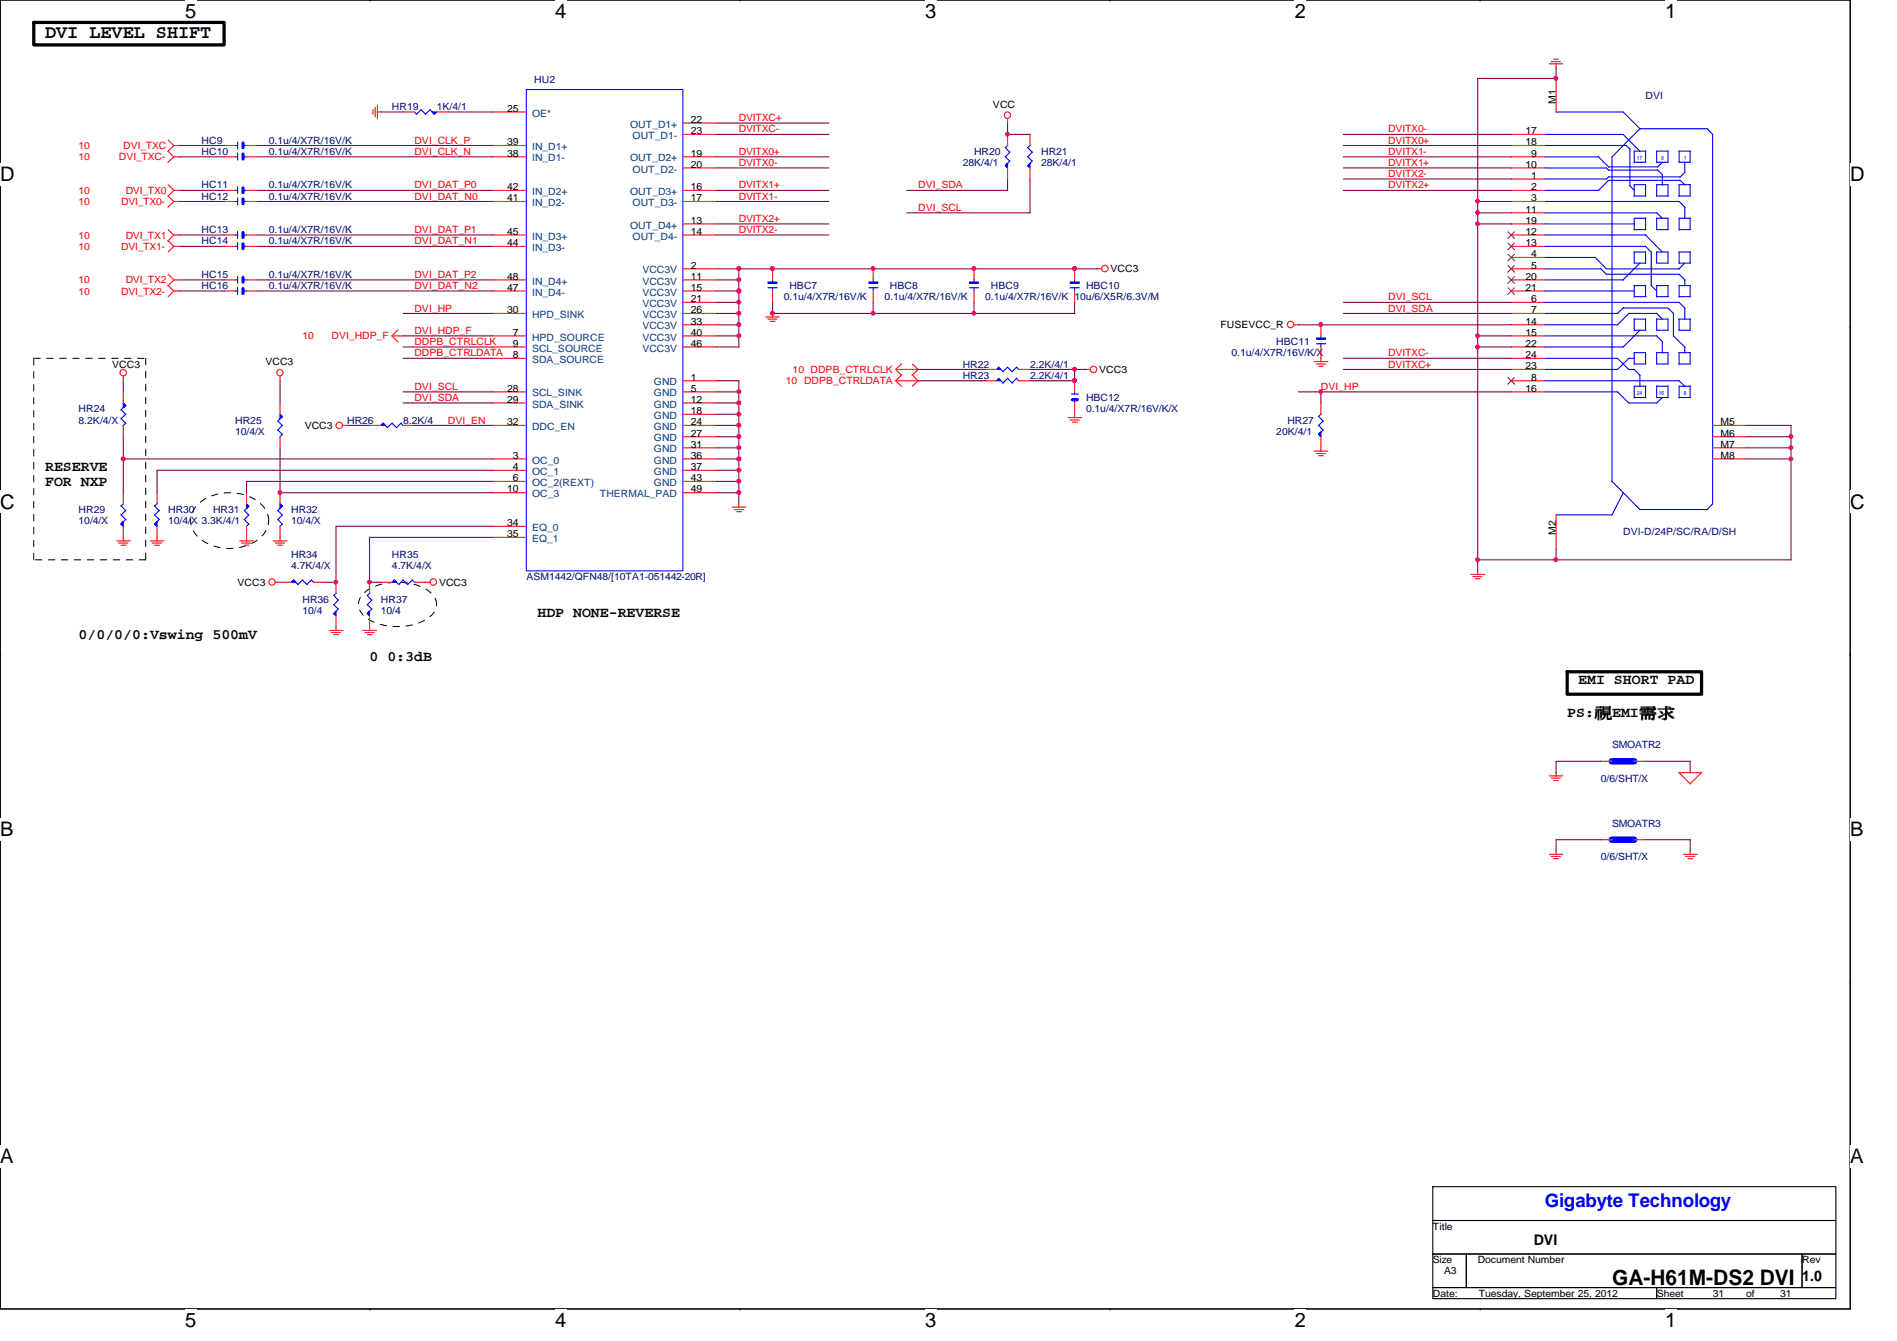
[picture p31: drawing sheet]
<svg xmlns="http://www.w3.org/2000/svg" width="297mm" height="210mm" viewBox="0 0 297 210" stroke-linecap="round" stroke-linejoin="round" font-family="sans-serif">
<defs><g id="words">
<text font-size="3.3" x="252.4" y="201.2">GA-H61M-DS2 DVI</text>
<g font-size="3.1">
<text x="29" y="2.8">5</text>
<text x="86.9" y="2.8">4</text>
<text x="144.9" y="2.8">3</text>
<text x="202.8" y="2.8">2</text>
<text x="260.7" y="2.8">1</text>
<text x="0" y="28.4">D</text>
<text x="289.7" y="28.4">D</text>
<text x="0" y="79.6">C</text>
<text x="289.7" y="79.6">C</text>
<text x="0" y="130.9">B</text>
<text x="289.7" y="130.9">B</text>
<text x="0" y="182.1">A</text>
<text x="289.7" y="182.1">A</text>
<text x="29" y="207.7">5</text>
<text x="86.9" y="207.7">4</text>
<text x="144.9" y="207.7">3</text>
<text x="202.8" y="207.7">2</text>
<text x="260.7" y="207.7">1</text>
</g>
<text font-size="3" x="7.1" y="6">DVI LEVEL SHIFT</text>
<text font-size="3" fill="#00f" x="241.9" y="188.9">Gigabyte Technology</text>
<g font-size="2.3">
<text x="7.1" y="73.7">RESERVE</text>
<text x="7.1" y="76.1">FOR NXP</text>
<text x="12.3" y="100">0/0/0/0:Vswing 500mV</text>
<text x="84.2" y="96.5">HDP NONE-REVERSE</text>
<text x="57.9" y="103.5">0 0:3dB</text>
<text x="247.1" y="107">EMI SHORT PAD</text>
<text x="245.4" y="112.3">PS:視EMI需需</text>
<text x="240.2" y="194.9">DVI</text>
<text x="282.2" y="200.5">1.0</text>
</g>
<g font-size="1.6" fill="#000080">
<text x="61.4" y="17.2">HR19</text>
<text x="68.4" y="17.2">1K/4/1</text>
<text x="83.6" y="13">HU2</text>
<text x="257.7" y="15.5">DVI</text>
<text x="31.6" y="22.5">HC9</text>
<text x="42.1" y="22.5">0.1u/4/X7R/16V/K</text>
<text x="31.6" y="24.2">HC10</text>
<text x="31.6" y="29.5">HC11</text>
<text x="42.1" y="24.2">0.1u/4/X7R/16V/K</text>
<text x="42.1" y="29.5">0.1u/4/X7R/16V/K</text>
<text x="150.7" y="26">28K/4/1</text>
<text x="152.5" y="24.2">HR20</text>
<text x="163" y="24.2">HR21</text>
<text x="163" y="26">28K/4/1</text>
<text x="31.6" y="31.2">HC12</text>
<text x="42.1" y="31.2">0.1u/4/X7R/16V/K</text>
<text x="31.6" y="38.2">HC14</text>
<text x="31.6" y="36.5">HC13</text>
<text x="42.1" y="38.2">0.1u/4/X7R/16V/K</text>
<text x="42.1" y="36.5">0.1u/4/X7R/16V/K</text>
<text x="31.6" y="45.3">HC16</text>
<text x="31.6" y="43.5">HC15</text>
<text x="42.1" y="45.3">0.1u/4/X7R/16V/K</text>
<text x="42.1" y="43.5">0.1u/4/X7R/16V/K</text>
<text x="122.7" y="47">0.1u/4/X7R/16V/K</text>
<text x="123.6" y="45.3">HBC7</text>
<text x="138.5" y="47">0.1u/4/X7R/16V/K</text>
<text x="139.4" y="45.3">HBC8</text>
<text x="154.3" y="47">0.1u/4/X7R/16V/K 10u/6/X5R/6.3V/M</text>
<text x="155.1" y="45.3">HBC9</text>
<text x="170" y="45.3">HBC10</text>
<text x="150.7" y="59.3">HR23</text>
<text x="150.7" y="57.5">HR22</text>
<text x="161.3" y="59.3">2.2K/4/1</text>
<text x="161.3" y="57.5">2.2K/4/1</text>
<text x="192.8" y="55.8">0.1u/4/X7R/16V/K/X</text>
<text x="199.9" y="54">HBC11</text>
<text x="12.3" y="64.5">HR24</text>
<text x="170" y="62.8">HBC12</text>
<text x="170" y="64.5">0.1u/4/X7R/16V/K/X</text>
<text x="12.3" y="66.3">8.2K/4/X</text>
<text x="36.8" y="66.3">HR25</text>
<text x="36.8" y="68">10/4/X</text>
<text x="54.4" y="66.3">HR26</text>
<text x="63.1" y="66.3">8.2K/4</text>
<text x="199.9" y="68">20K/4/1</text>
<text x="201.6" y="66.3">HR27</text>
<text x="12.3" y="80.3">HR29</text>
<text x="12.3" y="82">10/4/X</text>
<text x="26.3" y="80.3">HR30</text>
<text x="26.3" y="82">10/4/X 3.3K/4/1</text>
<text x="33.4" y="80.3">HR31</text>
<text x="45.6" y="80.3">HR32</text>
<text x="45.6" y="82">10/4/X</text>
<text x="254.2" y="83.8">DVI-D/24P/SC/RA/D/SH</text>
<text x="45.6" y="87.3">HR34</text>
<text x="45.6" y="89.1">4.7K/4/X</text>
<text x="61.4" y="87.3">HR35</text>
<text x="61.4" y="89.1">4.7K/4/X</text>
<text x="47.4" y="94.3">HR36</text>
<text x="59.6" y="94.3">HR37</text>
<text x="82.4" y="90.8">ASM1442/QFN48/[10TA1-051442-20R]</text>
<text x="47.4" y="96.1">10/4</text>
<text x="59.6" y="96.1">10/4</text>
<text x="252.4" y="117.1">SMOATR2</text>
<text x="250.7" y="122.4">0/6/SHT/X</text>
<text x="252.4" y="129.4">SMOATR3</text>
<text x="250.7" y="134.6">0/6/SHT/X</text>
</g>
<g font-size="1.6">
<text x="79.4" y="17.5">25</text>
<text x="155.5" y="16.8">VCC</text>
<text x="243.6" y="16.3" transform="rotate(-90 243.6 16.3)">M1</text>
<text x="79.4" y="22.7">39</text>
<text x="108.2" y="19.2">22</text>
<text x="108.2" y="21">23</text>
<text x="238.9" y="21">17</text>
<text x="238.9" y="22.7">18</text>
<text x="79.4" y="29.8">42</text>
<text x="79.4" y="24.5">38</text>
<text x="108.2" y="29.8">16</text>
<text x="108.2" y="24.5">19</text>
<text x="108.2" y="26.2">20</text>
<text x="238.9" y="26.2">10</text>
<text x="239.8" y="24.5">9</text>
<text x="239.8" y="28">1</text>
<text x="239.8" y="29.8">2</text>
<text x="79.4" y="31.5">41</text>
<text x="108.2" y="35">13</text>
<text x="108.2" y="31.5">17</text>
<text x="238.9" y="33.3">11</text>
<text x="238.9" y="35">19</text>
<text x="239.8" y="31.5">3</text>
<text x="79.4" y="38.5">44</text>
<text x="79.4" y="36.7">45</text>
<text x="108.2" y="36.7">14</text>
<text x="238.9" y="36.7">12</text>
<text x="238.9" y="38.5">13</text>
<text x="239.8" y="40.3">4</text>
<text x="79.4" y="45.5">47</text>
<text x="79.4" y="43.8">48</text>
<text x="108.2" y="42">2</text>
<text x="108.2" y="43.8">11</text>
<text x="108.2" y="45.5">15</text>
<text x="108.2" y="47.3">21</text>
<text x="173.9" y="42.6">VCC3</text>
<text x="238.9" y="43.8">20</text>
<text x="238.9" y="45.5">21</text>
<text x="239.8" y="42">5</text>
<text x="239.8" y="47.3">6</text>
<text x="79.4" y="49">30</text>
<text x="80.3" y="52.5">7</text>
<text x="108.2" y="49">26</text>
<text x="108.2" y="50.8">33</text>
<text x="108.2" y="52.5">40</text>
<text x="191.1" y="51.4">FUSEVCC_R</text>
<text x="238.9" y="50.8">14</text>
<text x="238.9" y="52.5">15</text>
<text x="239.8" y="49">7</text>
<text x="17.6" y="57.5">VCC3</text>
<text x="41.6" y="57.2">VCC3</text>
<text x="80.3" y="54.3">9</text>
<text x="80.3" y="56">8</text>
<text x="108.2" y="54.3">46</text>
<text x="108.2" y="59.6">1</text>
<text x="172.1" y="58.4">VCC3</text>
<text x="238.9" y="54.3">22</text>
<text x="238.9" y="56">24</text>
<text x="238.9" y="57.8">23</text>
<text x="239.8" y="59.6">8</text>
<text x="79.4" y="61.3">28</text>
<text x="79.4" y="63">29</text>
<text x="108.2" y="61.3">5</text>
<text x="108.2" y="63">12</text>
<text x="108.2" y="64.8">18</text>
<text x="238.9" y="61.3">16</text>
<text x="47.7" y="67.2">VCC3</text>
<text x="79.4" y="66.5">32</text>
<text x="80.3" y="71.8">3</text>
<text x="108.2" y="66.5">24</text>
<text x="108.2" y="68.3">27</text>
<text x="108.2" y="70.1">31</text>
<text x="108.2" y="71.8">36</text>
<text x="269.4" y="66.5">M5</text>
<text x="269.4" y="68.3">M6</text>
<text x="269.4" y="70.1">M7</text>
<text x="269.4" y="71.8">M8</text>
<text x="79.4" y="77.1">10</text>
<text x="80.3" y="73.6">4</text>
<text x="80.3" y="75.3">6</text>
<text x="108.2" y="73.6">37</text>
<text x="108.2" y="75.3">43</text>
<text x="108.2" y="77.1">49</text>
<text x="79.4" y="82.3">34</text>
<text x="243.6" y="83.7" transform="rotate(-90 243.6 83.7)">M2</text>
<text x="79.4" y="84.1">35</text>
<text x="37.2" y="91.7">VCC3</text>
<text x="68.7" y="91.7">VCC3</text>
<text x="224.4" y="192.5">Title</text>
<text x="224.4" y="197.7">Size</text>
<text x="231.4" y="197.7">Document Number</text>
<text x="282.2" y="197.7">Rev</text>
<text x="224.4" y="203">Date:</text>
<text x="226.1" y="199.5">A3</text>
<text x="231.6" y="203">Tuesday, September 25, 2012</text>
<text x="259.4" y="203">Sheet</text>
<text x="268.2" y="203">31</text>
<text x="273.4" y="203">of</text>
<text x="278.7" y="203">31</text>
</g>
<g font-size="1.6" fill="#f00">
<text x="12.3" y="23.4">10</text>
<text x="19.3" y="23.4">DVI_TXC</text>
<text x="64.9" y="22.5">DVI_CLK_P</text>
<text x="115.7" y="20.7">DVITXC-</text>
<text x="115.7" y="19">DVITXC+</text>
<text x="217.4" y="22.5">DVITX0+</text>
<text x="217.4" y="20.7">DVITX0-</text>
<text x="12.3" y="25.1">10</text>
<text x="18.6" y="25.1">DVI_TXC-</text>
<text x="64.9" y="24.2">DVI_CLK_N</text>
<text x="64.9" y="29.5">DVI_DAT_P0</text>
<text x="115.7" y="29.5">DVITX1+</text>
<text x="115.7" y="26">DVITX0-</text>
<text x="115.7" y="24.2">DVITX0+</text>
<text x="143.8" y="29.5">DVI_SDA</text>
<text x="217.4" y="27.7">DVITX2-</text>
<text x="217.4" y="29.5">DVITX2+</text>
<text x="217.4" y="26">DVITX1+</text>
<text x="217.4" y="24.2">DVITX1-</text>
<text x="12.3" y="30.4">10</text>
<text x="12.3" y="32.1">10</text>
<text x="19" y="32.1">DVI_TX0-</text>
<text x="19.7" y="30.4">DVI_TX0</text>
<text x="64.9" y="31.2">DVI_DAT_N0</text>
<text x="115.7" y="34.8">DVITX2+</text>
<text x="115.7" y="31.2">DVITX1-</text>
<text x="143.8" y="33">DVI_SCL</text>
<text x="12.3" y="37.4">10</text>
<text x="12.3" y="39.1">10</text>
<text x="19" y="39.1">DVI_TX1-</text>
<text x="19.7" y="37.4">DVI_TX1</text>
<text x="64.9" y="36.5">DVI_DAT_P1</text>
<text x="64.9" y="38.2">DVI_DAT_N1</text>
<text x="115.7" y="36.5">DVITX2-</text>
<text x="12.3" y="44.4">10</text>
<text x="12.3" y="46.1">10</text>
<text x="19" y="46.1">DVI_TX2-</text>
<text x="19.7" y="44.4">DVI_TX2</text>
<text x="64.9" y="45.3">DVI_DAT_N2</text>
<text x="64.9" y="43.5">DVI_DAT_P2</text>
<text x="217.4" y="47">DVI_SCL</text>
<text x="47.4" y="53.1">10</text>
<text x="51.9" y="53.1">DVI_HDP_F</text>
<text x="64.9" y="52.3">DVI_HDP_F</text>
<text x="64.9" y="48.8">DVI_HP</text>
<text x="217.4" y="48.8">DVI_SDA</text>
<text x="64.9" y="55.8">DDPB_CTRLDATA</text>
<text x="64.9" y="54">DDPB_CTRLCLK</text>
<text x="124.1" y="58.4">10 DDPB_CTRLCLK</text>
<text x="217.4" y="57.5">DVITXC+</text>
<text x="217.4" y="55.8">DVITXC-</text>
<text x="64.9" y="61">DVI_SCL</text>
<text x="64.9" y="62.8">DVI_SDA</text>
<text x="123.1" y="60.2">10 DDPB_CTRLDATA</text>
<text x="206.8" y="61">DVI_HP</text>
<text x="70.1" y="66.3">DVI_EN</text>
</g>
<g font-size="1.6" fill="#004080">
<text x="83.3" y="18.2">OE*</text>
<text x="83.3" y="23.5">IN_D1+</text>
<text x="98.7" y="20">OUT_D1+</text>
<text x="99.1" y="21.8">OUT_D1-</text>
<text x="83.3" y="25.3">IN_D1-</text>
<text x="98.7" y="25.3">OUT_D2+</text>
<text x="99.1" y="27">OUT_D2-</text>
<text x="83.3" y="30.5">IN_D2+</text>
<text x="83.3" y="32.3">IN_D2-</text>
<text x="98.7" y="35.8">OUT_D4+</text>
<text x="98.7" y="30.5">OUT_D3+</text>
<text x="99.1" y="32.3">OUT_D3-</text>
<text x="83.3" y="39.3">IN_D3-</text>
<text x="83.3" y="37.5">IN_D3+</text>
<text x="99.1" y="37.5">OUT_D4-</text>
<text x="83.3" y="46.3">IN_D4-</text>
<text x="83.3" y="44.5">IN_D4+</text>
<text x="100.6" y="42.8">VCC3V</text>
<text x="100.6" y="44.5">VCC3V</text>
<text x="100.6" y="46.3">VCC3V</text>
<text x="83.3" y="49.8">HPD_SINK</text>
<text x="83.3" y="53.3">HPD_SOURCE</text>
<text x="100.6" y="48">VCC3V</text>
<text x="100.6" y="49.8">VCC3V</text>
<text x="100.6" y="51.6">VCC3V</text>
<text x="100.6" y="53.3">VCC3V</text>
<text x="83.3" y="55">SCL_SOURCE</text>
<text x="83.3" y="56.8">SDA_SOURCE</text>
<text x="100.6" y="55">VCC3V</text>
<text x="83.3" y="62.1">SCL_SINK</text>
<text x="83.3" y="63.8">SDA_SINK</text>
<text x="102.4" y="60.3">GND</text>
<text x="102.4" y="62.1">GND</text>
<text x="102.4" y="63.8">GND</text>
<text x="102.4" y="65.6">GND</text>
<text x="83.3" y="67.3">DDC_EN</text>
<text x="102.4" y="67.3">GND</text>
<text x="102.4" y="69.1">GND</text>
<text x="102.4" y="70.8">GND</text>
<text x="83.3" y="72.6">OC_0</text>
<text x="83.3" y="74.3">OC_1</text>
<text x="83.3" y="76.1">OC_2(REXT)</text>
<text x="83.3" y="77.9">OC_3</text>
<text x="93.9" y="77.9">THERMAL_PAD</text>
<text x="102.4" y="72.6">GND</text>
<text x="102.4" y="74.3">GND</text>
<text x="102.4" y="76.1">GND</text>
<text x="83.3" y="83.1">EQ_0</text>
<text x="83.3" y="84.8">EQ_1</text>
</g>
<g font-size=".9" fill="#00f">
<text x="256.3" y="25">17</text>
<text x="260.1" y="25">9</text>
<text x="263.6" y="25">1</text>
<text x="256.3" y="61.8">24</text>
<text x="259.8" y="61.8">16</text>
<text x="263.6" y="61.8">8</text>
</g>
</g></defs>
<path d="M0 0h289.7v204.9h-289.7z" fill="none" stroke="#000" stroke-width=".17"/>
<g fill="#fff">
<path d="M29 0h1.7v3.5h-1.7z"/>
<path d="M29 204.9h1.7v3.5h-1.7z"/>
</g>
<path d="M57.9 0h.1M57.9 204.9h.1" fill="none" stroke="#000" stroke-width=".17"/>
<g fill="#fff">
<path d="M86.9 0h1.7v3.5h-1.7z"/>
<path d="M86.9 204.9h1.7v3.5h-1.7z"/>
</g>
<path d="M115.9 0h.1M115.9 204.9h.1" fill="none" stroke="#000" stroke-width=".17"/>
<g fill="#fff">
<path d="M144.9 0h1.7v3.5h-1.7z"/>
<path d="M144.9 204.9h1.7v3.5h-1.7z"/>
</g>
<path d="M173.8 0h.1M173.8 204.9h.1" fill="none" stroke="#000" stroke-width=".17"/>
<g fill="#fff">
<path d="M202.8 0h1.7v3.5h-1.7z"/>
<path d="M202.8 204.9h1.7v3.5h-1.7z"/>
</g>
<path d="M231.8 0h.1M231.8 204.9h.1" fill="none" stroke="#000" stroke-width=".17"/>
<g fill="#fff">
<path d="M260.7 0h1.8v3.5h-1.8z"/>
<path d="M260.7 204.9h1.8v3.5h-1.8z"/>
<path d="M0 25.6h2.3v3.5h-2.3z"/>
<path d="M289.7 25.6h2.3v3.5h-2.3z"/>
<path d="M0 76.8h2.3v3.5h-2.3z"/>
<path d="M289.7 76.8h2.3v3.5h-2.3z"/>
</g>
<path d="M0 51.2h.1M289.7 51.2h.1" fill="none" stroke="#000" stroke-width=".17"/>
<g fill="#fff">
<path d="M0 128.1h2.1v3.4h-2.1z"/>
<path d="M289.7 128.1h2.1v3.4h-2.1z"/>
</g>
<path d="M0 102.4h.1M289.7 102.4h.1" fill="none" stroke="#000" stroke-width=".17"/>
<path d="M0 102.4h.1M289.7 102.4h.1" fill="none" stroke="#000" stroke-width=".16"/>
<g fill="#fff">
<path d="M0 179.3h2.1v3.4h-2.1z"/>
<path d="M289.7 179.3h2.1v3.4h-2.1z"/>
</g>
<path d="M0 153.7h.1M289.7 153.7h.1M224.4 185.8h63.1v5.2h-63.1zM224.4 191h63.1v5.3h-63.1zM224.4 196.3h5.2v5.2h-5.2zM229.6 196.3h52.6v5.2h-52.6zM282.2 196.3h5.3v5.2h-5.3zM224.4 201.5h35v1.8h-35zM259.4 201.5h28.1v1.8h-28.1z" fill="none" stroke="#000" stroke-width=".17"/>
<path d="M5.3 56.1h17.5M22.8 56.1v31.5M31 78.9a7.7 7.7 0 0 1 9.9 0 3.5 3.5 0 0 1-.6 5.7 7.8 7.8 0 0 1-9.3-.6 3.4 3.4 0 0 1 0-5.1zM5.3 87.6v-31.5M22.8 87.6h-17.5M57 92.8a8.9 8.9 0 0 1 8.3-1.2 4.5 4.5 0 0 1 3 2.4 2.47 2.47 0 0 1-1.4 2.8 9.5 9.5 0 0 1-9.3 0 2.42 2.42 0 0 1-.6-4z" fill="none" stroke="#000" stroke-width=".16" stroke-dasharray="1 1 1 1 1 1 1 1"/>
<path d="M5.3 3.5h29.8v3.5h-29.8zM245.4 105.2h21v3.5h-21z" fill="none" stroke="#000" stroke-width=".51"/>
<g fill="none" stroke="#f00" stroke-width=".17">
<path d="M58.4 17.1v.8M58.8 16.8v1.5M59 17.5h.6M59.1 16.4v2.2M157.8 18.6v.7M242.6 10h2.1M242.9 9.7h1.4M243.3 9.3h.7M243.7 9.9v.6M26.3 37.6l.9 1M26.3 23.7l1 .9M26.3 21.9l1 .9"/>
<path d="M26.3 30.7l1 .9M26.3 35.9l1 .9M26.3 28.9l1 .9M27.2 38.6h.9M27.2 24.6h.9M27.2 22.8h.9M27.2 31.5h.9M27.2 36.8h.9M27.2 29.8h.9M27.2 24.6l-.9 .8M27.2 22.8l-.9 .9M27.2 31.5l-.9 1"/>
<path d="M27.2 36.8l-.9 .9M27.2 29.8l-.9 .9M27.3 38.5l-1 1M19.3 58.9v.7M26.3 44.7l.9 .8M26.3 42.9l1 1M27.2 45.5h.9M27.2 43.8h.9M27.2 43.8l-.9 .9M27.3 45.5l-1 .9M43.9 58.9v.7M61.4 52.6h1.8"/>
<path d="M61.4 52.6l.9 .9M62.3 51.6l-.9 1M119.9 49.6h2.1M120.2 50h1.5M120.6 50.3h.8M121 49.1v.6M140.2 59.6l1 .9M140.2 57.8h3.6l-1 1M140.2 57.8l1 1M141.2 58.7l-1 .9M141.2 56.9l-1 .9M142.8 58.7l1 .9h-3.6"/>
<path d="M142.9 57l.9 .9M143.8 59.6l-.9 .8M170 57.8h.7M171.7 42.1h.8M202.6 50.8h.8M205.8 56.6h2.1M206.1 57h1.4M206.5 57.3h.7M206.8 56.1v.5M53.7 66.6h.7M114.7 79.4h2.1M115 79.8h1.4"/>
<path d="M115.7 78.9v.5M167.2 65.4h2.2M167.5 65.7h1.5M167.9 66.1h.8M168.3 64.9v.5M205.8 70.6h2.1M206.1 71h1.4M206.5 71.3h.7M206.8 70.1v.6M18.3 84.7h2.1M18.6 85h1.4M19 85.3h.7"/>
<path d="M19.3 84.1v.6M23.5 84.7h2.1M23.8 85h1.5M24.2 85.3h.8M24.6 84.1v.6M37.5 84.7h2.2M37.8 85h1.5M38.3 85.3h.7M38.6 84.1v.6M42.8 84.7h2.2M43.1 85h1.5M43.1 91.1h.8"/>
<path d="M43.5 85.3h.7M43.9 84.1v.6M51.6 98.7h2.1M51.9 99h1.4M52.3 99.4h.7M52.6 98.1v.6M56.8 98.7h2.2M57.1 99h1.5M57.5 99.4h.7M57.9 98.1v.6M66.6 91.1h.7M115.4 80.1h.7"/>
<path d="M230.3 89.9h2.2M230.6 90.3h1.5M231 90.6h.8M231.4 89.4v.6M242.6 121.4h2.1M242.6 133.7h2.1M242.9 121.8h1.4M242.9 134.1h1.4M243.3 122.2h.7M243.3 134.4h.7M243.7 120.9v.6M243.7 133.2v.6"/>
<path d="M262.9 120.9l1.8 1.8M262.9 120.9h3.6M263.6 133.7h2.2M263.9 134.1h1.5M264.3 134.4h.8M264.7 133.2v.6M266.4 120.9l-1.8 1.8"/>
<circle cx="157.7" cy="18" r=".5"/>
<circle cx="19.3" cy="58.3" r=".51"/>
<circle cx="43.8" cy="58.3" r=".5"/>
<circle cx="171.2" cy="57.8" r=".51"/>
<circle cx="173" cy="42" r=".51"/>
<circle cx="202.1" cy="50.8" r=".51"/>
<circle cx="53.1" cy="66.6" r=".51"/>
<circle cx="42.6" cy="91.1" r=".5"/>
<circle cx="67.9" cy="91.1" r=".51"/>
</g>
<path d="M160.9 25.9l.4 .4M160.9 24.5l.7 .7M160.9 23.1l.7 .7M161.3 22.7l-.4 .4M161.7 25.2l-.8 .7M161.7 23.8l-.8 .8" fill="none" stroke="#00f" stroke-width=".17"/>
<path d="M161.3 25.6v.7l-.4-.4z" fill-rule="evenodd" fill="#00f"/>
<path d="M157.4 25.9l.4 .4M157.4 24.5l.7 .7M157.4 23.1l.7 .7M157.8 22.7l-.4 .4M158.1 25.2l-.7 .7M158.1 23.8l-.7 .8M161.3 25.6v.7l-.4-.4z" fill="none" stroke="#00f" stroke-width=".17"/>
<path d="M161.3 21v1.8M161.3 26.3v1.7" fill="none" stroke="#f00" stroke-width=".17"/>
<path d="M157.8 25.6v.7l-.4-.4z" fill-rule="evenodd" fill="#00f"/>
<path d="M36.8 24.6h.4M37.2 24v1.1M38 24.6h.6M157.8 25.6v.7l-.4-.4zM46 90.8l.7 .7M46 90.8l-.4 .3M47.4 90.8l.7 .7M47.4 90.8l-.8 .7M48.8 90.8l.3 .4M48.8 90.8l-.8 .7" fill="none" stroke="#00f" stroke-width=".17"/>
<path d="M35.1 24.6h1.7M38.6 24.6h1.7M157.8 21v1.8M157.8 26.3v1.7" fill="none" stroke="#f00" stroke-width=".17"/>
<path d="M38.1 24.1v.8" fill="none" stroke="#00f" stroke-width=".51"/>
<path d="M45.6 91.1l.4-.3 .3 .3-.3-.3 .3 .3z" fill-rule="evenodd" fill="#00f"/>
<path d="M157.8 59.2l.7 .8M157.8 59.2l-.8 .7M159.2 59.2l.3 .4M159.2 59.2l-.7 .7M45.6 91.1l.4-.3 .3 .3-.3-.3 .3 .3z" fill="none" stroke="#00f" stroke-width=".17"/>
<path d="M43.9 91.1h1.7M49.1 91.1h1.8" fill="none" stroke="#f00" stroke-width=".17"/>
<path d="M156.4 59.2l.3 .4h-.7z" fill-rule="evenodd" fill="#00f"/>
<path d="M156.4 59.2l.3 .4h-.7zM156.4 59.2l.7 .8M19 64.1l.7 .8M19 65.5l.7 .8M19.3 63.1l.4 .4M19.7 63.5l-.8 .7M19.7 64.9l-.8 .7M19.7 66.2l-.4 .4" fill="none" stroke="#00f" stroke-width=".17"/>
<path d="M154.3 59.6h1.7M159.5 59.6h1.8" fill="none" stroke="#f00" stroke-width=".17"/>
<path d="M19.3 63.1l.4 .4-.4 .3 .4-.3-.4 .3z" fill-rule="evenodd" fill="#00f"/>
<path d="M19.3 63.1l.4 .4-.4 .3 .4-.3-.4 .3zM206.4 67.9l.4 .5M206.4 66.5l.8 .8M206.4 65.1l.8 .8M206.9 64.8l-.4 .4M207.2 67.3l-.7 .7M207.2 65.9l-.7 .7" fill="none" stroke="#00f" stroke-width=".17"/>
<path d="M19.3 61.3v1.8M19.3 66.6v1.8" fill="none" stroke="#f00" stroke-width=".17"/>
<path d="M206.5 68l.3-.4v.8l-.3-.4 .3-.4z" fill-rule="evenodd" fill="#00f"/>
<path d="M43.5 65.9l.7 .7M43.5 67.3l.7 .7M43.9 64.9l.3 .3M44.2 65.2l-.7 .8M44.2 66.6l-.7 .7M44.2 68l-.4 .4M206.5 68l.3-.4v.8l-.3-.4 .3-.4z" fill="none" stroke="#00f" stroke-width=".17"/>
<path d="M206.8 63.1v1.8M206.8 68.4v1.7" fill="none" stroke="#f00" stroke-width=".17"/>
<path d="M43.9 64.9l.3 .3-.3 .3 .3-.3-.3 .3z" fill-rule="evenodd" fill="#00f"/>
<path d="M151.8 45h1.4M152.5 43.8v.4M152.5 45v.5M43.9 64.9l.3 .3-.3 .3 .3-.3-.3 .3z" fill="none" stroke="#00f" stroke-width=".17"/>
<path d="M43.9 63.1v1.8M43.9 68.4v1.7" fill="none" stroke="#f00" stroke-width=".17"/>
<path d="M151.8 44.2h1.4v.1h-1.4z" fill-rule="evenodd" fill="#00f"/>
<g fill="none" stroke="#00f" stroke-width=".17">
<path d="M36.8 38.6h.4M37.2 38v1.1M38 38.6h.6M151.8 44.2h1.4v.1h-1.4zM43.5 79.9l.7 .7M43.9 78.9l.3 .3M44.2 79.2l-.7 .8M167.8 61.7h1.1M168.3 61.3v.4M168.3 62.5v.6M43.5 81.3l.7 .8M44.2 80.6l-.7 .8"/>
<path d="M44.2 82l-.4 .4"/>
</g>
<path d="M35.1 38.6h1.7M38.6 38.6h1.7M152.5 42.1v1.7M152.5 45.5v1.8M168.3 59.6v1.7M168.3 63.1v1.8M250.6 119.2h1.8M255.9 119.2h1.8M250.6 131.4h1.8M255.9 131.4h1.8" fill="none" stroke="#f00" stroke-width=".17"/>
<path d="M38.1 38.2v.7M167.9 62.6h.8" fill="none" stroke="#00f" stroke-width=".51"/>
<path d="M252.4 119.2h3.5M252.4 131.4h3.5" fill="none" stroke="#00f" stroke-width="1"/>
<path d="M43.9 78.9l.3 .3-.3 .4 .3-.4-.3 .4z" fill-rule="evenodd" fill="#00f"/>
<path d="M36.8 22.8h.4M37.2 22.2v1.1M38 22.8h.6M43.9 78.9l.3 .3-.3 .4 .3-.4-.3 .4zM52.2 96l.4 .4M52.2 94.6l.8 .7M52.2 93.2l.8 .7M52.7 92.8l-.4 .4M53 95.3l-.7 .8M53 93.9l-.7 .8" fill="none" stroke="#00f" stroke-width=".17"/>
<path d="M35.1 22.8h1.7M38.6 22.8h1.7M43.9 77.1v1.8M43.9 82.4v1.7" fill="none" stroke="#f00" stroke-width=".17"/>
<path d="M38.1 22.4v.7" fill="none" stroke="#00f" stroke-width=".51"/>
<path d="M52.6 95.7v.7l-.3-.3z" fill-rule="evenodd" fill="#00f"/>
<path d="M64.8 17.5l.4 .4M65.9 17.1l.7 .8M65.9 17.2l-.7 .7M67.3 17.1l.7 .8M67.3 17.2l-.7 .7M68.4 17.5l-.4 .4M36.8 36.8h.4M37.2 36.2v1.1M38 36.8h.6M52.6 95.7v.7l-.3-.3z" fill="none" stroke="#00f" stroke-width=".17"/>
<path d="M35.1 36.8h1.7M38.6 36.8h1.7M52.6 91.1v1.8M52.6 96.4v1.7" fill="none" stroke="#f00" stroke-width=".17"/>
<path d="M38.1 36.4v.8" fill="none" stroke="#00f" stroke-width=".51"/>
<path d="M67.7 17.5h.7l-.4 .4z" fill-rule="evenodd" fill="#00f"/>
<path d="M67.7 17.5h.7l-.4 .4zM120.3 45h1.4M121 43.8v.4M121 45v.5" fill="none" stroke="#00f" stroke-width=".17"/>
<path d="M63.1 17.5h1.8M68.4 17.5h1.7" fill="none" stroke="#f00" stroke-width=".17"/>
<path d="M120.3 44.2h1.4v.1h-1.4z" fill-rule="evenodd" fill="#00f"/>
<path d="M120.3 44.2h1.4v.1h-1.4zM136.1 45h1.4M136.7 43.8v.4M136.7 45v.5" fill="none" stroke="#00f" stroke-width=".17"/>
<path d="M121 42.1v1.7M121 45.5v1.8" fill="none" stroke="#f00" stroke-width=".17"/>
<path d="M136.1 44.2h1.3v.1h-1.3z" fill-rule="evenodd" fill="#00f"/>
<path d="M36.8 45.5h.4M37.2 45v1.1M38 45.5h.6M136.1 44.2h1.3v.1h-1.3zM18.9 79.2l.8 .7M19.3 78.8l-.3 .4M19.7 79.9l-.7 .7M18.9 82l.4 .4M18.9 80.6l.8 .7M19.7 81.3l-.7 .7" fill="none" stroke="#00f" stroke-width=".17"/>
<path d="M35.1 45.5h1.7M38.6 45.5h1.7M136.7 42.1v1.7M136.7 45.5v1.8" fill="none" stroke="#f00" stroke-width=".17"/>
<path d="M38.1 45.2v.7" fill="none" stroke="#00f" stroke-width=".51"/>
<path d="M19.3 81.7v.7l-.3-.4z" fill-rule="evenodd" fill="#00f"/>
<path d="M19.3 81.7v.7l-.3-.4zM57.5 96l.4 .4M57.5 94.6l.7 .7M57.5 93.2l.7 .7M57.9 92.8l-.4 .4M58.2 95.3l-.7 .8M58.2 93.9l-.7 .8" fill="none" stroke="#00f" stroke-width=".17"/>
<path d="M19.3 77.1v1.8M19.3 82.4v1.7" fill="none" stroke="#f00" stroke-width=".17"/>
<path d="M57.9 95.7v.7l-.4-.3z" fill-rule="evenodd" fill="#00f"/>
<path d="M36.8 29.8h.4M37.2 29.2v1.1M38 29.8h.6M60 66.2l.7 .8M60 66.2l-.4 .4M61.4 66.2l.7 .8M61.4 66.2l-.7 .7M62.8 66.2l.4 .4M62.8 66.2l-.7 .7M57.9 95.7v.7l-.4-.3z" fill="none" stroke="#00f" stroke-width=".17"/>
<path d="M35.1 29.8h1.7M38.6 29.8h1.7M57.9 91.1v1.8M57.9 96.4v1.7" fill="none" stroke="#f00" stroke-width=".17"/>
<path d="M38.1 29.4v.7" fill="none" stroke="#00f" stroke-width=".51"/>
<path d="M60 66.2l.3 .4h-.7l.4-.4 .3 .4z" fill-rule="evenodd" fill="#00f"/>
<path d="M167.6 45h1.4M168.3 43.8v.4M168.3 45v.5M60 66.2l.3 .4h-.7l.4-.4 .3 .4z" fill="none" stroke="#00f" stroke-width=".17"/>
<path d="M57.9 66.6h1.7M63.1 66.6h1.8" fill="none" stroke="#f00" stroke-width=".17"/>
<path d="M167.6 44.2h1.4v.1h-1.4z" fill-rule="evenodd" fill="#00f"/>
<path d="M157.8 57.5l.7 .7M157.8 57.4l-.8 .8M159.2 57.5l.3 .4M159.2 57.4l-.7 .8M167.6 44.2h1.4v.1h-1.4z" fill="none" stroke="#00f" stroke-width=".17"/>
<path d="M168.3 42.1v1.7M168.3 45.5v1.8" fill="none" stroke="#f00" stroke-width=".17"/>
<path d="M156.4 57.5l.3 .3h-.7z" fill-rule="evenodd" fill="#00f"/>
<path d="M156.4 57.5l.3 .3h-.7zM156.4 57.5l.7 .7M38.3 79.9l.7 .7M38.6 78.9l.4 .3M38.9 79.2l-.7 .8M38.3 81.3l.7 .8M38.9 80.6l-.7 .8M38.9 82l-.3 .4" fill="none" stroke="#00f" stroke-width=".17"/>
<path d="M154.3 57.8h1.7M159.5 57.8h1.8" fill="none" stroke="#f00" stroke-width=".17"/>
<path d="M38.6 78.9l.3 .3-.3 .4 .3-.4-.3 .4z" fill-rule="evenodd" fill="#00f"/>
<path d="M36.8 43.8h.4M37.2 43.3v1M38 43.8h.6M206.2 53.8h1.4M206.8 52.5v.4M206.8 53.8v.5M38.6 78.9l.3 .3-.3 .4 .3-.4-.3 .4z" fill="none" stroke="#00f" stroke-width=".17"/>
<path d="M35.1 43.8h1.7M38.6 43.8h1.7M38.6 77.1v1.8M38.6 82.4v1.7" fill="none" stroke="#f00" stroke-width=".17"/>
<path d="M38.1 43.4v.8" fill="none" stroke="#00f" stroke-width=".51"/>
<path d="M206.2 52.9h1.3v.2h-1.3z" fill-rule="evenodd" fill="#00f"/>
<g fill="none" stroke="#00f" stroke-width=".17">
<path d="M82.4 14h24.5v75.4h-24.5zM243.6 17.5h10.6l2.6 2.7M36.8 31.5h.4M37.2 31v1.1M38 31.5h.6M241.8 22.8h12.9M241.8 38.6h15.9M241.8 31.5h21.1l.9 1M241.9 29.8h8.4M241.9 28h9.7M241.9 26.3h9.7M241.9 24.6h8.4"/>
<path d="M241.9 21h12.3M241.9 36.8h15.8M241.9 33.3h17.5M241.9 35.1h14M250.3 24.6l1.6 1.6M251.5 26.3l.4 .4M251.9 27.7h11.2M251.9 26.6h7.7M251.9 26.1h7.7M251.9 27.6l-.4 .4M254.2 21l2.6 2.7M254.6 22.7l.6 .6"/>
<path d="M255.2 29l.7 .8M255.2 23.3v5.8M255.8 39.5h1.9M255.8 28.9h1.9M255.9 23.6v1.8M255.9 28.9v1.8M255.9 39.4v1.8h1.8M255.9 30.7h1.8M255.9 23.7h1.8M255.9 35.9h1.8M256.7 20.1h10.6l.9 1M256.8 20.1l-4.4 4.5v50.8"/>
<path d="M257.6 38.5l1 1M257.6 36.7l2.7 2.8M257.7 23.6v1.8h-1.9M257.7 28.9v1.8M257.7 34.1v1.8M257.7 39.4v1.8M257.7 34.2h-1.8v1.8M258.6 39.4v5.3M259.4 39.5h1.8M259.4 30.7h1.8M259.4 23.7h1.8M259.4 34.2h1.8"/>
<path d="M259.4 23.7v1.7M259.4 28.9v1.8M259.4 34.1v1.8h1.8M259.4 39.4v1.8h1.8M259.4 28.9h1.8M259.4 25.4h1.8M259.4 33.3l.9 .9M259.5 26.6l.8 .7v1.7M260.3 25.4l-.8 .8M261.2 23.6v1.8M261.2 28.9v1.8M261.2 34.1v1.8"/>
<path d="M261.2 39.4v1.8M262.9 39.5h1.8M262.9 28.9h1.8M262.9 23.7h1.8M262.9 23.6v1.8M262.9 28.9v1.8M262.9 39.5v1.7M263 28.2l.8 .7M263.1 28.2h-11.2l-1.6 1.6M263.8 25.4v1.6l-.8 .7M263.8 32.4v1.8M264.7 23.6v1.8h-1.8"/>
<path d="M264.7 28.9v1.8h-1.8M264.7 34.1v1.8h-1.8M264.7 39.4v1.8M264.7 34.2h-1.8v1.8M268.2 21v57.9M206.2 52.9h1.3v.2h-1.3zM241.8 40.3h8M241.8 59.6h21.1l.9 .9M241.8 47.3h21.1l.9 1M241.9 57.8h11.4M241.9 56.1h11.4M241.9 42.1h8.8"/>
<path d="M241.9 54.3h12.3M241.9 52.6h17.5M241.9 49.1h11.4M241.9 50.8h11.4M241.9 45.5h14M241.9 43.8h12.3M249.8 40.3l1.7 1.8h11.5M250.6 42l.9 .9M251.5 42.9h11.4l.9 1M253.3 56.1l1.8 1.8M254.1 48.2h7.1l.9 .9M254.2 48.2l-.9 .9"/>
<path d="M255 57.8h.9M255 56.1h.9M255 49.1h4.4M255.1 56l-1.8 1.8M255.1 49l-1.8 1.8M255.8 44.7h1.9M255.8 55.2h1.9M255.8 50h1.9M255.9 57h1.8M255.9 46.4h1.8M255.9 44.7v1.8M255.9 49.9v1.8h1.8"/>
<path d="M255.9 55.2v1.8M255.9 57.8l.9 1M256.8 58.7v1.8M256.8 51.7l-2.7 2.7M256.8 41.2l-2.7 2.7M257.7 44.7v1.7M257.7 49.9v1.8M257.7 55.2v1.8M258.5 44.7l.9 .8M259.4 52.5l.9 1v1.7M259.4 55.2h1.8M259.4 50h1.8"/>
<path d="M259.4 55.2v1.8h1.8M259.4 46.4h1.8M259.4 49.9v1.8h1.8M259.4 49.1l.9 .9M261.2 44.7v1.7M261.2 49.9v1.8M261.2 55.2v1.8M261.2 44.7h-1.8v1.8M262 52.6l1.8 1.8M262 49.1v3.5M262.9 44.7h1.8M262.9 55.2h1.8"/>
<path d="M262.9 50h1.8M262.9 44.7v1.8M262.9 50v1.7M262.9 55.2v1.8M262.9 41.2h1.8M263.8 43.8v.9M263.8 48.2v1.8M263.8 54.3v.9M263.8 41.2l-.9 .9M264.7 55.2v1.8h-1.8M264.7 44.7v1.7h-1.8M264.7 49.9v1.8h-1.8"/>
<path d="M241.9 61.3h11.4M252.4 75.3l4.4 4.5h10.6M253.3 61.3l1.8 1.8M254.2 77.1l-1.8 3.5h-8.8M255 63.1h4.4M255.9 62.2h1.8M257.7 60.4v1.8M257.7 60.4h-1.8v1.9M259.4 60.4h1.8M259.4 60.4v1.8h1.8M260.3 62.2l-.9 .9M261.2 60.4v1.8"/>
<path d="M264.7 60.4v1.8h-1.8M264.7 60.4h-1.8v1.9M268.2 78.9l-.9 .9M61.7 90.8l.8 .7M61.8 90.8l-.4 .3M63.1 90.8l.8 .7M63.2 90.8l-.8 .7M64.6 90.8l.3 .4M64.6 90.8l-.8 .7"/>
</g>
<g fill="none" stroke="#f00" stroke-width=".17">
<path d="M77.2 17.5h5.2M106.9 19.3h5.3M243.7 12.3v5.2M35.1 31.5h1.7M38.6 31.5h1.7M77.2 22.8h5.2M77.2 24.6h5.2M77.2 29.8h5.2M77.2 31.5h5.2M77.2 36.8h5.2M77.2 38.6h5.2M106.9 21h5.3"/>
<path d="M106.9 24.6h5.3M106.9 26.3h5.3M106.9 29.8h5.3M106.9 31.5h5.3M106.9 35.1h5.3M106.9 36.8h5.3M236.6 21h5.3M236.6 22.8h5.3M236.6 24.6h5.3M236.6 26.3h5.3M236.6 28h5.3M236.6 29.8h5.3"/>
<path d="M236.6 31.5h5.3M236.6 33.3h5.3M236.6 35.1h5.3M236.6 36.8h5.3M236.6 38.6h5.3M77.2 43.8h5.2M77.2 45.5h5.2M77.2 49.1h5.2M77.2 52.6h5.2M77.2 54.3h5.2M77.2 56.1h5.2M106.9 42.1h5.3"/>
<path d="M106.9 43.8h5.3M106.9 45.5h5.3M106.9 47.3h5.3M106.9 49.1h5.3M106.9 50.8h5.3M106.9 52.6h5.3M106.9 54.3h5.3M106.9 59.6h5.3M206.8 50.8v1.8M206.8 54.3v1.8M236.6 40.3h5.3M236.6 42.1h5.3"/>
<path d="M236.6 43.8h5.3M236.6 45.5h5.3M236.6 47.3h5.3M236.6 49.1h5.3M236.6 50.8h5.3M236.6 52.6h5.3M236.6 54.3h5.3M236.6 56.1h5.3M236.6 57.8h5.3M236.6 59.6h5.3M77.2 61.3h5.2M77.2 66.6h5.2"/>
<path d="M77.2 71.8h5.2M77.2 63.1h5.2M77.2 73.6h5.2M77.2 75.4h5.2M77.2 77.1h5.2M106.9 61.3h5.3M106.9 66.6h5.3M106.9 68.4h5.3M106.9 70.1h5.3M106.9 71.8h5.3M106.9 63.1h5.3M106.9 73.6h5.3"/>
<path d="M106.9 75.4h5.3M106.9 77.1h5.3M106.9 64.9h5.3M236.6 61.3h5.3M268.2 66.6h5.2M268.2 68.4h5.2M268.2 70.1h5.2M268.2 71.8h5.2M77.2 82.4h5.2M77.2 84.1h5.2M243.7 80.6v5.3"/>
</g>
<g fill="none" stroke="#804000" stroke-width=".16">
<path d="M236.1 36.3l1.1 1M236.1 38.1l1.1 1M236.1 39.8l1.1 1M237.1 36.3l-1 1M237.1 38.1l-1 1M237.1 39.8l-1 1M236.1 41.6l1.1 1M236.1 43.3l1.1 1.1M236.1 45l1.1 1.1M236.1 59.1l1.1 1.1M237.1 41.6l-1 1M237.1 43.3l-1 1.1"/>
<path d="M237.1 45l-1 1.1M237.1 59.1l-1 1.1"/>
</g>
<path d="M38.1 31.2v.7" fill="none" stroke="#00f" stroke-width=".51"/>
<path d="M61.7 90.8l.4 .3h-.7l.3-.3 .4 .3z" fill-rule="evenodd" fill="#00f"/>
<path d="M24.2 79.2l.7 .7M24.6 78.8l-.4 .4M25 79.9l-.8 .7M24.2 82l.4 .4M24.2 80.6l.7 .7M25 81.3l-.8 .7M61.7 90.8l.4 .3h-.7l.3-.3 .4 .3z" fill="none" stroke="#00f" stroke-width=".17"/>
<path d="M59.6 91.1h1.8M64.9 91.1h1.7" fill="none" stroke="#f00" stroke-width=".17"/>
<path d="M24.2 82l.4-.3v.7l-.4-.4 .4-.3z" fill-rule="evenodd" fill="#00f"/>
<path d="M24.2 82l.4-.3v.7l-.4-.4 .4-.3z" fill="none" stroke="#00f" stroke-width=".17"/>
<path d="M24.6 77.1v1.8M24.6 82.4v1.7" fill="none" stroke="#f00" stroke-width=".17"/>
<g fill="none" stroke="#800040" stroke-width=".17">
<path d="M59.6 17.5h3.6M70.1 17.5h7.1M112.2 19.3h17.6M157.8 19.3v1.8M243.7 10.5v1.8M243.7 12.3h-12.3v77.1M28.1 29.8h7M28.1 36.8h7M28.1 38.6h7M28.1 22.8h7M28.1 24.6h7M28.1 31.5h7"/>
<path d="M40.3 29.8h36.9M40.3 36.8h36.9M40.3 38.6h36.9M40.3 22.8h36.9M40.3 24.6h36.9M40.3 31.5h36.9M112.2 29.8h17.6M112.2 35.1h17.6M112.2 36.8h17.6M112.2 21h17.6M112.2 26.3h17.6M112.2 24.6h17.6"/>
<path d="M112.2 31.5h17.6M142 29.8h15.8M142 33.3h19.3M157.8 28v1.8M157.8 21h3.5M161.3 28v5.4M210.3 29.8h26.4M210.3 21h26.4M210.3 26.3h26.4M210.3 22.8h26.4M210.3 24.6h26.4M210.3 28h26.4"/>
<path d="M231.4 35.1h5.3M231.4 31.5h5.3M231.4 33.3h5.3M19.3 59.6v1.8M28.1 43.8h7M28.1 45.5h7M40.3 43.8h36.9M40.3 45.5h36.9M43.9 59.6v3.5M63.1 49.1h14.1M63.1 56.1h14.1M63.1 52.6h14.1"/>
<path d="M63.1 54.3h14.1M112.2 42.1h59.6M112.2 43.8h3.5M112.2 49.1h3.5M112.2 45.5h3.5M112.2 47.3h3.5M112.2 52.6h3.5M112.2 59.6h3.5M112.2 50.8h3.5M112.2 54.3h3.5M115.7 42.1v12.3M115.7 59.6v19.3"/>
<path d="M121 49.1h47.3M121 47.3v1.8M136.7 47.3v1.8M143.8 57.8h10.5M143.8 59.6h10.5M152.5 47.3v1.8M161.3 57.8h8.8M161.3 59.6h7M168.3 47.3v1.8M168.3 57.8v1.8M203.3 50.8h33.4M210.3 49.1h26.4"/>
<path d="M210.3 57.8h26.4M210.3 56.1h26.4M210.3 47.3h26.4M231.4 52.6h5.3M231.4 54.3h5.3M19.3 68.4v8.8M19.3 71.8h57.9M43.9 77.1h33.3M43.9 70.1v7.1M54.4 66.6h3.5M63.1 63.1h14.1M63.1 61.3h14.1"/>
<path d="M64.9 66.6h12.3M77.2 75.4h-38.6v1.8M77.2 73.6h-52.6v3.6M112.2 64.9h3.5M112.2 63.1h3.5M112.2 75.4h3.5M112.2 77.1h3.5M112.2 71.8h3.5M112.2 73.6h3.5M112.2 61.3h3.5M112.2 66.6h3.5M112.2 68.4h3.5"/>
<path d="M112.2 70.1h3.5M203.3 61.3h33.4M206.8 61.3v1.8M273.4 71.8h7.1M273.4 66.6h7.1M273.4 68.4h7.1M273.4 70.1h7.1M280.4 66.6v21.1M50.9 91.1h1.8M57.9 91.1h1.8M77.2 82.4h-24.6v8.8M77.2 84.1h-19.3v7.1"/>
<path d="M231.4 87.6h49M243.7 85.9v1.8M250.7 119.2h-7v1.8M257.7 119.2h7M264.7 119.2v1.8M250.7 131.4h-7v1.8M257.7 131.4h7M264.7 131.4v1.8"/>
</g>
<circle cx="136.7" cy="42" r=".33" fill="#f0f"/>
<circle cx="136.7" cy="42" r=".33" fill="none" stroke="#f0f" stroke-width=".17"/>
<circle cx="152.5" cy="42" r=".33" fill="#f0f"/>
<circle cx="152.5" cy="42" r=".33" fill="none" stroke="#f0f" stroke-width=".17"/>
<circle cx="115.7" cy="75.3" r=".33" fill="#f0f"/>
<circle cx="115.7" cy="75.3" r=".33" fill="none" stroke="#f0f" stroke-width=".17"/>
<circle cx="115.7" cy="66.6" r=".33" fill="#f0f"/>
<circle cx="115.7" cy="66.6" r=".33" fill="none" stroke="#f0f" stroke-width=".17"/>
<circle cx="168.3" cy="57.8" r=".33" fill="#f0f"/>
<circle cx="168.3" cy="57.8" r=".33" fill="none" stroke="#f0f" stroke-width=".17"/>
<circle cx="120.9" cy="49" r=".33" fill="#f0f"/>
<circle cx="120.9" cy="49" r=".33" fill="none" stroke="#f0f" stroke-width=".17"/>
<circle cx="136.7" cy="49" r=".32" fill="#f0f"/>
<circle cx="136.7" cy="49" r=".32" fill="none" stroke="#f0f" stroke-width=".17"/>
<circle cx="157.7" cy="21" r=".32" fill="#f0f"/>
<circle cx="157.7" cy="21" r=".32" fill="none" stroke="#f0f" stroke-width=".17"/>
<circle cx="115.7" cy="70.1" r=".33" fill="#f0f"/>
<circle cx="115.7" cy="70.1" r=".33" fill="none" stroke="#f0f" stroke-width=".17"/>
<circle cx="115.7" cy="45.5" r=".34" fill="#f0f"/>
<circle cx="115.7" cy="45.5" r=".34" fill="none" stroke="#f0f" stroke-width=".17"/>
<circle cx="43.8" cy="77.1" r=".33" fill="#f0f"/>
<circle cx="43.8" cy="77.1" r=".33" fill="none" stroke="#f0f" stroke-width=".17"/>
<circle cx="115.7" cy="61.3" r=".33" fill="#f0f"/>
<circle cx="115.7" cy="61.3" r=".33" fill="none" stroke="#f0f" stroke-width=".17"/>
<circle cx="19.3" cy="71.8" r=".34" fill="#f0f"/>
<circle cx="19.3" cy="71.8" r=".34" fill="none" stroke="#f0f" stroke-width=".17"/>
<circle cx="115.7" cy="45.5" r=".34" fill="#f0f"/>
<circle cx="115.7" cy="45.5" r=".34" fill="none" stroke="#f0f" stroke-width=".17"/>
<circle cx="115.7" cy="47.3" r=".33" fill="#f0f"/>
<circle cx="115.7" cy="47.3" r=".33" fill="none" stroke="#f0f" stroke-width=".17"/>
<circle cx="152.5" cy="49" r=".32" fill="#f0f"/>
<circle cx="152.5" cy="49" r=".32" fill="none" stroke="#f0f" stroke-width=".17"/>
<circle cx="52.6" cy="91.1" r=".32" fill="#f0f"/>
<circle cx="52.6" cy="91.1" r=".32" fill="none" stroke="#f0f" stroke-width=".17"/>
<circle cx="115.7" cy="52.5" r=".33" fill="#f0f"/>
<circle cx="115.7" cy="52.5" r=".33" fill="none" stroke="#f0f" stroke-width=".17"/>
<circle cx="115.7" cy="73.6" r=".33" fill="#f0f"/>
<circle cx="115.7" cy="73.6" r=".33" fill="none" stroke="#f0f" stroke-width=".17"/>
<circle cx="115.7" cy="63.1" r=".34" fill="#f0f"/>
<circle cx="115.7" cy="63.1" r=".34" fill="none" stroke="#f0f" stroke-width=".17"/>
<circle cx="168.3" cy="42" r=".34" fill="#f0f"/>
<circle cx="168.3" cy="42" r=".34" fill="none" stroke="#f0f" stroke-width=".17"/>
<circle cx="168.3" cy="59.6" r=".34" fill="#f0f"/>
<circle cx="168.3" cy="59.6" r=".34" fill="none" stroke="#f0f" stroke-width=".17"/>
<circle cx="115.7" cy="49" r=".33" fill="#f0f"/>
<circle cx="115.7" cy="49" r=".33" fill="none" stroke="#f0f" stroke-width=".17"/>
<circle cx="115.7" cy="50.8" r=".34" fill="#f0f"/>
<circle cx="115.7" cy="50.8" r=".34" fill="none" stroke="#f0f" stroke-width=".17"/>
<circle cx="115.7" cy="68.3" r=".34" fill="#f0f"/>
<circle cx="115.7" cy="68.3" r=".34" fill="none" stroke="#f0f" stroke-width=".17"/>
<circle cx="115.7" cy="77.1" r=".34" fill="#f0f"/>
<circle cx="115.7" cy="77.1" r=".34" fill="none" stroke="#f0f" stroke-width=".17"/>
<circle cx="115.7" cy="71.8" r=".34" fill="#f0f"/>
<circle cx="115.7" cy="71.8" r=".34" fill="none" stroke="#f0f" stroke-width=".17"/>
<circle cx="120.9" cy="42" r=".34" fill="#f0f"/>
<circle cx="120.9" cy="42" r=".34" fill="none" stroke="#f0f" stroke-width=".17"/>
<circle cx="57.8" cy="91.1" r=".32" fill="#f0f"/>
<circle cx="57.8" cy="91.1" r=".32" fill="none" stroke="#f0f" stroke-width=".17"/>
<circle cx="115.7" cy="64.8" r=".33" fill="#f0f"/>
<circle cx="115.7" cy="64.8" r=".33" fill="none" stroke="#f0f" stroke-width=".17"/>
<circle cx="115.7" cy="42" r=".34" fill="#f0f"/>
<circle cx="115.7" cy="42" r=".34" fill="none" stroke="#f0f" stroke-width=".17"/>
<circle cx="115.7" cy="43.8" r=".33" fill="#f0f"/>
<circle cx="115.7" cy="43.8" r=".33" fill="none" stroke="#f0f" stroke-width=".17"/>
<circle cx="243.6" cy="12.2" r=".33" fill="#f0f"/>
<circle cx="243.6" cy="12.2" r=".33" fill="none" stroke="#f0f" stroke-width=".17"/>
<circle cx="206.8" cy="61.3" r=".32" fill="#f0f"/>
<circle cx="206.8" cy="61.3" r=".32" fill="none" stroke="#f0f" stroke-width=".17"/>
<circle cx="280.4" cy="71.8" r=".33" fill="#f0f"/>
<circle cx="280.4" cy="71.8" r=".33" fill="none" stroke="#f0f" stroke-width=".17"/>
<circle cx="280.4" cy="68.3" r=".33" fill="#f0f"/>
<circle cx="280.4" cy="68.3" r=".33" fill="none" stroke="#f0f" stroke-width=".17"/>
<circle cx="231.4" cy="35" r=".32" fill="#f0f"/>
<circle cx="231.4" cy="35" r=".32" fill="none" stroke="#f0f" stroke-width=".17"/>
<circle cx="280.4" cy="70.1" r=".32" fill="#f0f"/>
<circle cx="280.4" cy="70.1" r=".32" fill="none" stroke="#f0f" stroke-width=".17"/>
<circle cx="231.4" cy="31.5" r=".32" fill="#f0f"/>
<circle cx="231.4" cy="31.5" r=".32" fill="none" stroke="#f0f" stroke-width=".17"/>
<circle cx="206.8" cy="50.8" r=".33" fill="#f0f"/>
<circle cx="206.8" cy="50.8" r=".33" fill="none" stroke="#f0f" stroke-width=".17"/>
<circle cx="231.3" cy="54.3" r=".33" fill="#f0f"/>
<circle cx="231.3" cy="54.3" r=".33" fill="none" stroke="#f0f" stroke-width=".17"/>
<circle cx="243.6" cy="87.6" r=".33" fill="#f0f"/>
<circle cx="243.6" cy="87.6" r=".33" fill="none" stroke="#f0f" stroke-width=".17"/>
<circle cx="231.3" cy="33.3" r=".33" fill="#f0f"/>
<circle cx="231.3" cy="33.3" r=".33" fill="none" stroke="#f0f" stroke-width=".17"/>
<circle cx="231.4" cy="87.6" r=".32" fill="#f0f"/>
<circle cx="231.4" cy="87.6" r=".32" fill="none" stroke="#f0f" stroke-width=".17"/>
<circle cx="231.4" cy="52.5" r=".32" fill="#f0f"/>
<circle cx="231.4" cy="52.5" r=".32" fill="none" stroke="#f0f" stroke-width=".17"/>
<use href="#words"/>
</svg>
